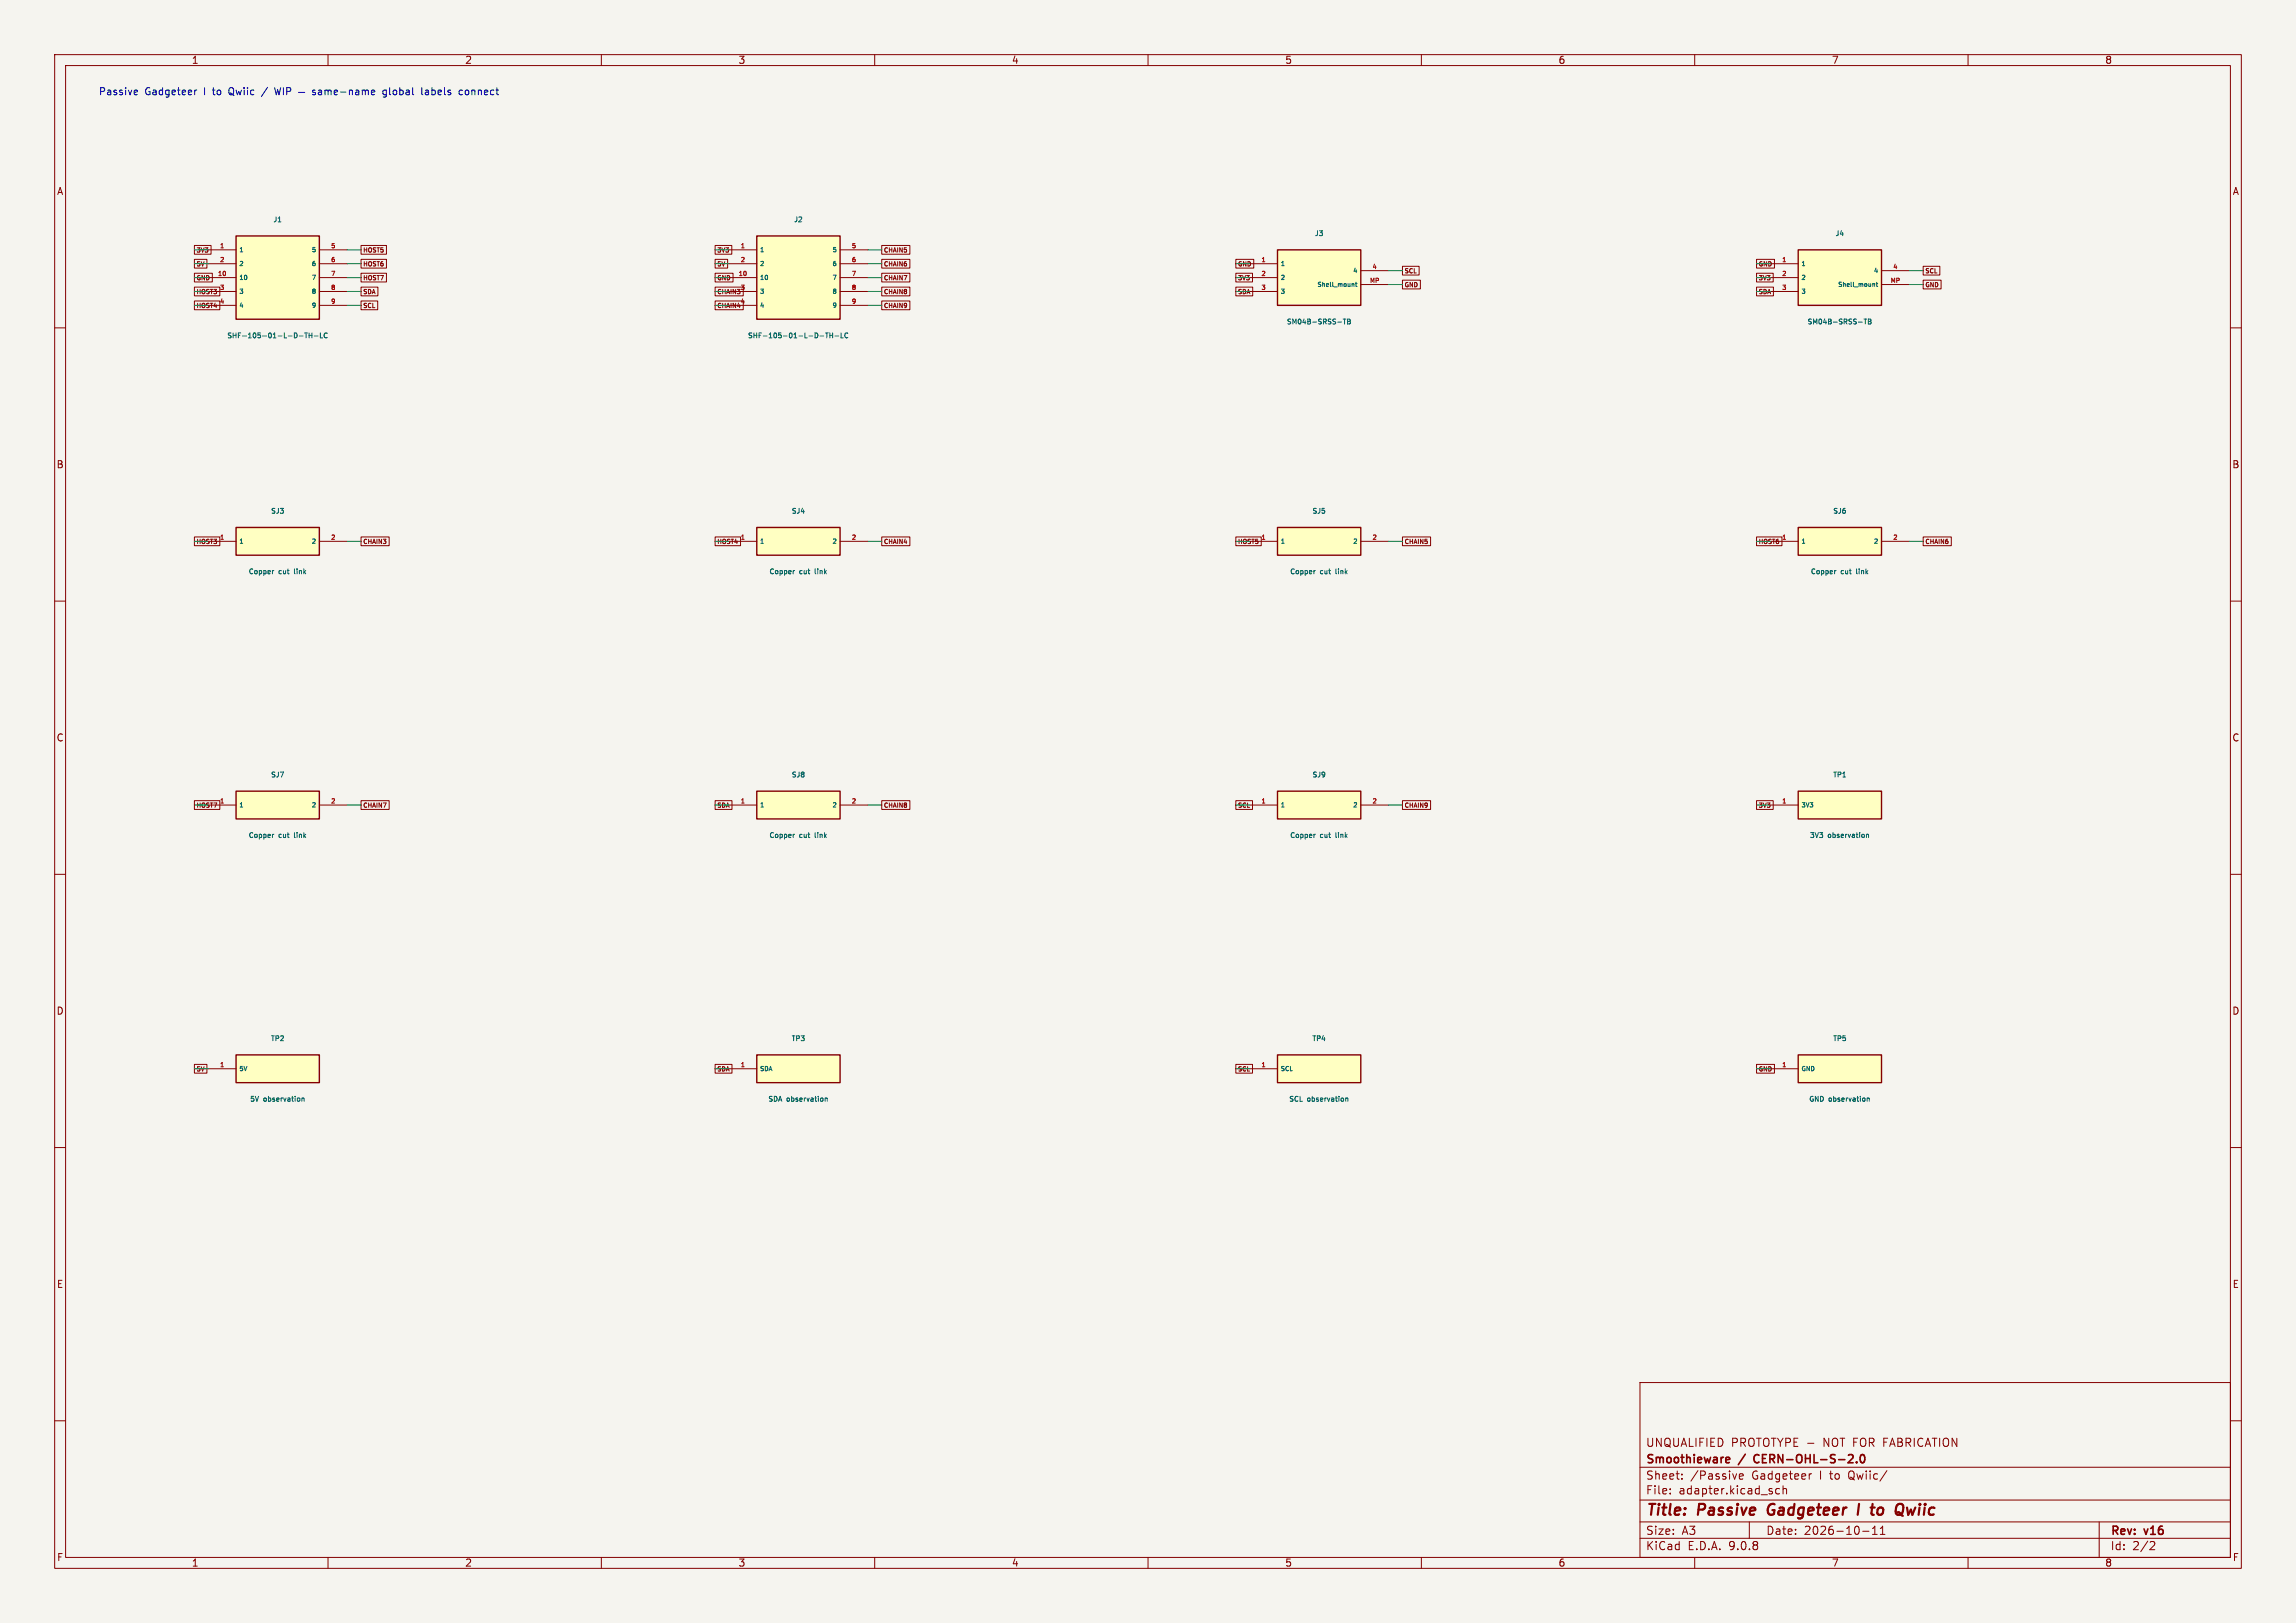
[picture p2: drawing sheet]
<svg xmlns="http://www.w3.org/2000/svg" width="420mm" height="297mm" viewBox="0 0 420 297" stroke-linecap="round" stroke-linejoin="round" font-family="sans-serif">
<defs><g id="words">
<g font-size="2.8" fill="#840000">
<text x="301" y="277.9">Title:</text>
<text x="310.6" y="277.9">Passive</text>
<text x="324.2" y="277.9">Gadgeteer</text>
<text x="341.5" y="277.9">I</text>
<text x="344.8" y="277.9">to</text>
<text x="350" y="277.9">Qwiic</text>
</g>
<g font-size="2.1" fill="#840000">
<text x="301" y="268.2">Smoothieware</text>
<text x="301" y="265">UNQUALIFIED</text>
<text x="316.6" y="265">PROTOTYPE -</text>
<text x="318.2" y="268.2">/</text>
<text x="321.5" y="268.2">CERN-OHL-S-2.0</text>
<text x="333.7" y="265">NOT FOR FABRICATION</text>
<text x="301" y="273.7">File:</text>
<text x="301" y="271">Sheet:</text>
<text x="307.1" y="273.7">adapter.kicad_sch</text>
<text x="309.2" y="271">/Passive</text>
<text x="320.5" y="271">Gadgeteer</text>
<text x="333" y="271">I to</text>
<text x="338.6" y="271">Qwiic/</text>
<text x="301" y="281.1">Size:</text>
<text x="307.6" y="281.1">A3</text>
<text x="323" y="281.1">Date:</text>
<text x="330" y="281.1">2026-10-11</text>
<text x="386" y="281.3">Rev:</text>
<text x="392.4" y="281.3">v16</text>
<text x="301" y="283.9">KiCad</text>
<text x="308.7" y="283.9">E.D.A.</text>
<text x="316.3" y="283.9">9.0.8</text>
<text x="386" y="283.9">Id:</text>
<text x="390.1" y="283.9">2/2</text>
</g>
<g font-size="1.8" fill="#840000">
<text x="35" y="11.9">1</text>
<text x="85" y="11.9">2</text>
<text x="135" y="11.9">3</text>
<text x="185" y="11.9">4</text>
<text x="235" y="11.9">5</text>
<text x="285" y="11.9">6</text>
<text x="335" y="11.9">7</text>
<text x="385" y="11.9">8</text>
<text x="10.3" y="35.9">A</text>
<text x="408.3" y="35.9">A</text>
<text x="10.3" y="85.9">B</text>
<text x="408.2" y="85.9">B</text>
<text x="10.3" y="135.9">C</text>
<text x="408.2" y="135.9">C</text>
<text x="10.3" y="185.9">D</text>
<text x="408.2" y="185.9">D</text>
<text x="10.3" y="235.9">E</text>
<text x="408.3" y="235.9">E</text>
<text x="10.3" y="285.9">F</text>
<text x="35" y="286.9">1</text>
<text x="85" y="286.9">2</text>
<text x="135" y="286.9">3</text>
<text x="185" y="286.9">4</text>
<text x="235" y="286.9">5</text>
<text x="285" y="286.9">6</text>
<text x="335" y="286.9">7</text>
<text x="385" y="286.9">8</text>
<text x="408.3" y="285.9">F</text>
</g>
<g font-size="1.8" fill="#0000c2">
<text x="18" y="17.6">Passive</text>
<text x="26.5" y="17.6">Gadgeteer</text>
<text x="37.4" y="17.6">I</text>
<text x="39.2" y="17.6">to</text>
<text x="42.3" y="17.6">Qwiic</text>
<text x="71.5" y="17.6">global</text>
<text x="78.7" y="17.6">labels</text>
<text x="85.8" y="17.6">connect</text>
</g>
<g font-size="1.3" fill="#006464">
<text x="49.9" y="40.9">J1</text>
<text x="145.1" y="40.9">J2</text>
<text x="240.4" y="43.4">J3</text>
<text x="335.6" y="43.4">J4</text>
<text x="235.3" y="59.6">SM04B-SRSS-TB</text>
<text x="330.5" y="59.6">SM04B-SRSS-TB</text>
<text x="41.4" y="62.1">SHF-105-01-L-D-TH-LC</text>
<text x="136.7" y="62.1">SHF-105-01-L-D-TH-LC</text>
<text x="49.5" y="94.2">SJ3</text>
<text x="144.7" y="94.2">SJ4</text>
<text x="240" y="94.2">SJ5</text>
<text x="335.2" y="94.2">SJ6</text>
<text x="45.4" y="105.3">Copper</text>
<text x="51" y="105.3">cut</text>
<text x="54.1" y="105.3">link</text>
<text x="140.6" y="105.3">Copper</text>
<text x="146.3" y="105.3">cut</text>
<text x="149.3" y="105.3">link</text>
<text x="235.9" y="105.3">Copper</text>
<text x="241.5" y="105.3">cut</text>
<text x="244.6" y="105.3">link</text>
<text x="331.1" y="105.3">Copper</text>
<text x="336.8" y="105.3">cut</text>
<text x="339.8" y="105.3">link</text>
<text x="49.5" y="142.5">SJ7</text>
<text x="144.7" y="142.5">SJ8</text>
<text x="240" y="142.5">SJ9</text>
<text x="335.2" y="142.5">TP1</text>
<text x="45.4" y="153.5">Copper</text>
<text x="51" y="153.5">cut</text>
<text x="54.1" y="153.5">link</text>
<text x="140.6" y="153.5">Copper</text>
<text x="146.3" y="153.5">cut</text>
<text x="149.3" y="153.5">link</text>
<text x="235.9" y="153.5">Copper</text>
<text x="241.5" y="153.5">cut</text>
<text x="244.6" y="153.5">link</text>
<text x="330.9" y="153.5">3V3</text>
<text x="334.4" y="153.5">observation</text>
<text x="49.4" y="190.7">TP2</text>
<text x="144.7" y="190.7">TP3</text>
<text x="239.9" y="190.7">TP4</text>
<text x="335.2" y="190.7">TP5</text>
<text x="45.6" y="201.8">5V</text>
<text x="48.2" y="201.8">observation</text>
<text x="140.4" y="201.8">SDA</text>
<text x="143.9" y="201.8">observation</text>
<text x="235.7" y="201.8">SCL</text>
<text x="239.1" y="201.8">observation</text>
<text x="330.8" y="201.8">GND</text>
<text x="334.5" y="201.8">observation</text>
</g>
<g font-size="1.1" fill="#840000">
<text x="35.9" y="46.4">3V3</text>
<text x="66.3" y="46.4">HOST5</text>
<text x="131.1" y="46.4">3V3</text>
<text x="161.6" y="46.4">CHAIN5</text>
<text x="35.9" y="51.5">GND</text>
<text x="35.9" y="48.9">5V</text>
<text x="66.3" y="48.9">HOST6</text>
<text x="66.3" y="51.5">HOST7</text>
<text x="131.1" y="48.9">5V</text>
<text x="131.1" y="51.5">GND</text>
<text x="135.4" y="53.1">3</text>
<text x="161.6" y="51.5">CHAIN7</text>
<text x="161.6" y="48.9">CHAIN6</text>
<text x="226.4" y="51.5">3V3</text>
<text x="226.4" y="48.9">GND</text>
<text x="256.8" y="52.8">GND</text>
<text x="256.8" y="50.2">SCL</text>
<text x="321.6" y="48.9">GND</text>
<text x="321.6" y="51.5">3V3</text>
<text x="352.1" y="52.8">GND</text>
<text x="352.1" y="50.2">SCL</text>
<text x="35.9" y="54">HOST3</text>
<text x="35.9" y="56.6">HOST4</text>
<text x="66.3" y="54">SDA</text>
<text x="66.3" y="56.6">SCL</text>
<text x="131.1" y="54">CHAIN3</text>
<text x="131.1" y="56.6">CHAIN4</text>
<text x="161.6" y="54">CHAIN8</text>
<text x="161.6" y="56.6">CHAIN9</text>
<text x="226.4" y="54">SDA</text>
<text x="321.6" y="54">SDA</text>
<text x="35.9" y="99.7">HOST3</text>
<text x="66.3" y="99.7">CHAIN3</text>
<text x="131.1" y="99.7">HOST4</text>
<text x="161.6" y="99.7">CHAIN4</text>
<text x="226.4" y="99.7">HOST5</text>
<text x="256.8" y="99.7">CHAIN5</text>
<text x="321.6" y="99.7">HOST6</text>
<text x="352.1" y="99.7">CHAIN6</text>
<text x="35.9" y="148">HOST7</text>
<text x="66.3" y="148">CHAIN7</text>
<text x="131.1" y="148">SDA</text>
<text x="161.6" y="148">CHAIN8</text>
<text x="226.4" y="148">SCL</text>
<text x="256.8" y="148">CHAIN9</text>
<text x="321.6" y="148">3V3</text>
<text x="35.9" y="196.3">5V</text>
<text x="131.1" y="196.3">SDA</text>
<text x="226.4" y="196.3">SCL</text>
<text x="321.6" y="196.3">GND</text>
</g>
<g font-size="1.1" fill="#a90000">
<text x="40.1" y="45.5">1</text>
<text x="60.4" y="45.5">5</text>
<text x="135.4" y="45.5">1</text>
<text x="155.7" y="45.5">5</text>
<text x="39.7" y="50.5">10</text>
<text x="40.1" y="48">2</text>
<text x="40.1" y="53.1">3</text>
<text x="60.4" y="48">6</text>
<text x="60.4" y="50.5">7</text>
<text x="60.4" y="53.1">8</text>
<text x="135" y="50.5">10</text>
<text x="135.4" y="48">2</text>
<text x="155.7" y="48">6</text>
<text x="155.7" y="50.5">7</text>
<text x="155.7" y="53.1">8</text>
<text x="230.6" y="48">1</text>
<text x="230.6" y="50.5">2</text>
<text x="230.6" y="53.1">3</text>
<text x="250.5" y="51.8">MP</text>
<text x="250.9" y="49.3">4</text>
<text x="325.9" y="48">1</text>
<text x="325.9" y="50.5">2</text>
<text x="325.9" y="53.1">3</text>
<text x="345.7" y="51.8">MP</text>
<text x="346.2" y="49.3">4</text>
<text x="40.1" y="55.6">4</text>
<text x="60.4" y="55.6">9</text>
<text x="135.4" y="55.6">4</text>
<text x="155.7" y="55.6">9</text>
<text x="40.1" y="98.8">1</text>
<text x="60.4" y="98.8">2</text>
<text x="135.4" y="98.8">1</text>
<text x="155.7" y="98.8">2</text>
<text x="230.6" y="98.8">1</text>
<text x="250.9" y="98.8">2</text>
<text x="325.9" y="98.8">1</text>
<text x="346.2" y="98.8">2</text>
<text x="40.1" y="147.1">1</text>
<text x="60.4" y="147.1">2</text>
<text x="135.4" y="147.1">1</text>
<text x="155.7" y="147.1">2</text>
<text x="230.6" y="147.1">1</text>
<text x="250.9" y="147.1">2</text>
<text x="325.9" y="147.1">1</text>
<text x="40.1" y="195.3">1</text>
<text x="135.4" y="195.3">1</text>
<text x="230.6" y="195.3">1</text>
<text x="325.9" y="195.3">1</text>
</g>
<g font-size="1.1" fill="#006464">
<text x="43.7" y="46.3">1</text>
<text x="56.9" y="46.3">5</text>
<text x="138.9" y="46.3">1</text>
<text x="152.1" y="46.3">5</text>
<text x="43.7" y="48.9">2</text>
<text x="43.7" y="51.4">10</text>
<text x="43.7" y="54">3</text>
<text x="56.9" y="48.9">6</text>
<text x="56.9" y="51.4">7</text>
<text x="56.9" y="54">8</text>
<text x="138.9" y="48.9">2</text>
<text x="138.9" y="51.4">10</text>
<text x="138.9" y="54">3</text>
<text x="152.1" y="48.9">6</text>
<text x="152.1" y="51.4">7</text>
<text x="152.1" y="54">8</text>
<text x="234.2" y="48.9">1</text>
<text x="234.2" y="51.4">2</text>
<text x="234.2" y="54">3</text>
<text x="240.8" y="52.7">Shell_mount</text>
<text x="247.4" y="50.2">4</text>
<text x="329.4" y="48.9">1</text>
<text x="329.4" y="51.4">2</text>
<text x="329.4" y="54">3</text>
<text x="336.1" y="52.7">Shell_mount</text>
<text x="342.6" y="50.2">4</text>
<text x="43.7" y="56.5">4</text>
<text x="56.9" y="56.5">9</text>
<text x="138.9" y="56.5">4</text>
<text x="152.1" y="56.5">9</text>
<text x="43.7" y="99.7">1</text>
<text x="56.9" y="99.7">2</text>
<text x="138.9" y="99.7">1</text>
<text x="152.1" y="99.7">2</text>
<text x="234.2" y="99.7">1</text>
<text x="247.4" y="99.7">2</text>
<text x="329.4" y="99.7">1</text>
<text x="342.6" y="99.7">2</text>
<text x="43.7" y="147.9">1</text>
<text x="56.9" y="147.9">2</text>
<text x="138.9" y="147.9">1</text>
<text x="152.1" y="147.9">2</text>
<text x="234.2" y="147.9">1</text>
<text x="247.4" y="147.9">2</text>
<text x="329.4" y="147.9">3V3</text>
<text x="43.7" y="196.2">5V</text>
<text x="138.9" y="196.2">SDA</text>
<text x="234.2" y="196.2">SCL</text>
<text x="329.4" y="196.2">GND</text>
</g>
</g></defs>
<path d="M0 0h420v297h-420z" fill="#f5f4ef" stroke="#f5f4ef" stroke-width=".18"/>
<g fill="none" stroke="#840000" stroke-width=".18">
<path d="M10 10h400v277h-400zM12 12h396v273h-396zM60 10v2M110 10v2M160 10v2M210 10v2M260 10v2M310 10v2M360 10v2M10 60h2M408 60h2M10 110h2"/>
<path d="M408 110h2M10 160h2M408 160h2M10 210h2M408 210h2M300 253h108v32h-108zM10 260h2M300 278.5h108M300 274.5h108M300 268.5h108M305.5 273.2v.2M305.5 272.5v.1"/>
<path d="M307.7 270.5v.2M307.7 269.8v.1M318.2 270.2l.7-.2-.1-.2-.4-.1-.2 .2v.7h.6M320 278.5v3M325.5 272.5l-.4-.1-.3 .3v.4l.1 .2h.6M326.2 272.5l.2-.1 .3 .1 .1 .9M326.2 271.9v1.5M331.4 269.7l-.3 .1M342.5 279.7l.4-.4v1.5M343.9 279.7l.5-.4v1.5M345.2 269.1l-1.3 1.9M384 278.5v6.5"/>
<path d="M408 260h2M60 285v2M110 285v2M160 285v2M210 285v2M260 285v2M300 281.5h108M310 285v2M340.7 280.2h1.2M342.5 280.8h.9M343.9 280.8h.9M360 285v2"/>
<path d="M393.5 282.1l.5 .1 .2 .3-1 1.1h1"/>
</g>
<path d="M323.6 275.5a1.27 1.27 0 0 0 0 1.6M340.1 275.2l-.3 2M343.5 277a.52 .52 0 0 0 .7 .1M344.2 275.9a.62 .62 0 0 0-.7 .4M348.8 275.9l.2 1.3 .5-.9" fill="none" stroke="#840000" stroke-width=".4"/>
<path d="M315.9 266.7l.4 .1 .1 .2-.7 .2M316.3 267.6l-.4 .1M321 266.4l-.2 .4 .2 .7M338 267.7h1M338.9 266.3v.5M339.6 267.5v.2M340.4 266.3l.2-.1a.8 .8 0 0 1 .5 .7 .8 .8 0 0 1-.5 .8l-.2-.2-.1-.4z" fill="none" stroke="#840000" stroke-width=".3"/>
<path d="M233.7 193h15.2v5.1h-15.2z" fill="#ffffc2"/>
<path d="M233.7 193h15.2v5.1h-15.2z" fill="none" stroke="#840000" stroke-width=".25"/>
<path d="M228.6 195.6h5.1" fill="none" stroke="#840000" stroke-width=".18"/>
<path d="M246.2 200.9v.6M246.2 201h.3v.5" fill="none" stroke="#006464" stroke-width=".18"/>
<path d="M43.2 193h15.2v5.1h-15.2z" fill="#ffffc2"/>
<path d="M43.2 193h15.2v5.1h-15.2z" fill="none" stroke="#840000" stroke-width=".25"/>
<path d="M38.1 195.6h5.1" fill="none" stroke="#840000" stroke-width=".18"/>
<path d="M55.2 200.9v.6M55.2 201h.4v.5" fill="none" stroke="#006464" stroke-width=".18"/>
<path d="M233.7 45.7h15.2v10.2h-15.2z" fill="#ffffc2"/>
<path d="M233.7 45.7h15.2v10.2h-15.2z" fill="none" stroke="#840000" stroke-width=".25"/>
<path d="M228.6 48.3h5.1M228.6 50.8h5.1M228.6 53.3h5.1M248.9 49.5h5.1M248.9 52.1h5.1" fill="none" stroke="#840000" stroke-width=".18"/>
<path d="M245.7 58.4h.5M245.9 58.4v.9M246.5 58.4h.3l.2 .2-.2 .2 .2 .3-.2 .2h-.3zM246.5 58.8h.3M247.4 51.9h.2l.1 .5M247.9 51.9h.3M248 51.6v.7l.2 .1" fill="none" stroke="#006464" stroke-width=".18"/>
<path d="M328.9 144.8h15.3v5.1h-15.3z" fill="#ffffc2"/>
<path d="M328.9 144.8h15.3v5.1h-15.3z" fill="none" stroke="#840000" stroke-width=".25"/>
<path d="M323.8 147.3h5.1" fill="none" stroke="#840000" stroke-width=".18"/>
<path d="M341.4 152.7v.6M341.4 152.8l.4-.1v.6" fill="none" stroke="#006464" stroke-width=".18"/>
<path d="M328.9 193h15.3v5.1h-15.3z" fill="#ffffc2"/>
<path d="M328.9 193h15.3v5.1h-15.3z" fill="none" stroke="#840000" stroke-width=".25"/>
<path d="M323.8 195.6h5.1" fill="none" stroke="#840000" stroke-width=".18"/>
<path d="M341.5 200.9v.6M341.5 201h.4v.5" fill="none" stroke="#006464" stroke-width=".18"/>
<path d="M328.9 96.5h15.3v5.1h-15.3z" fill="#ffffc2"/>
<path d="M328.9 96.5h15.3v5.1h-15.3z" fill="none" stroke="#840000" stroke-width=".25"/>
<path d="M323.8 99.1h5.1M344.2 99.1h5" fill="none" stroke="#840000" stroke-width=".18"/>
<path d="M335.8 104.4l-.2 .1" fill="none" stroke="#006464" stroke-width=".18"/>
<path d="M138.4 96.5h15.3v5.1h-15.3z" fill="#ffffc2"/>
<path d="M138.4 96.5h15.3v5.1h-15.3z" fill="none" stroke="#840000" stroke-width=".25"/>
<path d="M133.3 99.1h5.1M153.7 99.1h5" fill="none" stroke="#840000" stroke-width=".18"/>
<path d="M145.3 104.4l-.2 .1" fill="none" stroke="#006464" stroke-width=".18"/>
<path d="M43.2 144.8h15.2v5.1h-15.2z" fill="#ffffc2"/>
<path d="M43.2 144.8h15.2v5.1h-15.2z" fill="none" stroke="#840000" stroke-width=".25"/>
<path d="M38.1 147.3h5.1M58.4 147.3h5.1" fill="none" stroke="#840000" stroke-width=".18"/>
<path d="M50.1 152.7l-.2 .1" fill="none" stroke="#006464" stroke-width=".18"/>
<path d="M233.7 96.5h15.2v5.1h-15.2z" fill="#ffffc2"/>
<path d="M233.7 96.5h15.2v5.1h-15.2z" fill="none" stroke="#840000" stroke-width=".25"/>
<path d="M228.6 99.1h5.1M248.9 99.1h5.1" fill="none" stroke="#840000" stroke-width=".18"/>
<path d="M240.6 104.4l-.2 .1" fill="none" stroke="#006464" stroke-width=".18"/>
<path d="M43.2 43.2h15.2v15.2h-15.2z" fill="#ffffc2"/>
<path d="M43.2 43.2h15.2v15.2h-15.2z" fill="none" stroke="#840000" stroke-width=".25"/>
<path d="M38.1 45.7h5.1M38.1 48.3h5.1M38.1 50.8h5.1M38.1 53.3h5.1M38.1 55.9h5.1M58.4 45.7h5.1M58.4 48.3h5.1M58.4 50.8h5.1M58.4 53.3h5.1M58.4 55.9h5.1" fill="none" stroke="#840000" stroke-width=".18"/>
<path d="M54.7 61.5h.7M55.7 60.9h.5M56 60.9v.9M56.5 60.9v.9M56.5 61.4h.6M57.1 60.9v.9M57.5 61.5h.7M58.6 60.9v.9h.4M59.8 61a.4 .4 0 0 0-.5 .4 .4 .4 0 0 0 .5 .3" fill="none" stroke="#006464" stroke-width=".18"/>
<path d="M138.4 43.2h15.3v15.2h-15.3z" fill="#ffffc2"/>
<path d="M138.4 43.2h15.3v15.2h-15.3z" fill="none" stroke="#840000" stroke-width=".25"/>
<path d="M133.3 45.7h5.1M133.3 48.3h5.1M133.3 50.8h5.1M133.3 53.3h5.1M133.3 55.9h5.1M153.7 45.7h5M153.7 48.3h5M153.7 50.8h5M153.7 53.3h5M153.7 55.9h5" fill="none" stroke="#840000" stroke-width=".18"/>
<path d="M150 61.5h.7M151 60.9h.5M151.2 60.9v.9M151.8 60.9v.9M151.8 61.4h.5M152.3 60.9v.9M152.7 61.5h.7M153.8 60.9v.9h.5M155.1 61a.4 .4 0 0 0-.6 .4 .4 .4 0 0 0 .6 .3" fill="none" stroke="#006464" stroke-width=".18"/>
<path d="M138.4 144.8h15.3v5.1h-15.3z" fill="#ffffc2"/>
<path d="M138.4 144.8h15.3v5.1h-15.3z" fill="none" stroke="#840000" stroke-width=".25"/>
<path d="M133.3 147.3h5.1M153.7 147.3h5" fill="none" stroke="#840000" stroke-width=".18"/>
<path d="M145.3 152.7l-.2 .1" fill="none" stroke="#006464" stroke-width=".18"/>
<path d="M138.4 193h15.3v5.1h-15.3z" fill="#ffffc2"/>
<path d="M138.4 193h15.3v5.1h-15.3z" fill="none" stroke="#840000" stroke-width=".25"/>
<path d="M133.3 195.6h5.1" fill="none" stroke="#840000" stroke-width=".18"/>
<path d="M150.9 200.9v.6M150.9 201h.4v.5" fill="none" stroke="#006464" stroke-width=".18"/>
<path d="M43.2 96.5h15.2v5.1h-15.2z" fill="#ffffc2"/>
<path d="M43.2 96.5h15.2v5.1h-15.2z" fill="none" stroke="#840000" stroke-width=".25"/>
<path d="M38.1 99.1h5.1M58.4 99.1h5.1" fill="none" stroke="#840000" stroke-width=".18"/>
<path d="M50.1 104.4l-.2 .1" fill="none" stroke="#006464" stroke-width=".18"/>
<path d="M328.9 45.7h15.3v10.2h-15.3z" fill="#ffffc2"/>
<path d="M328.9 45.7h15.3v10.2h-15.3z" fill="none" stroke="#840000" stroke-width=".25"/>
<path d="M323.8 48.3h5.1M323.8 50.8h5.1M323.8 53.3h5.1M344.2 49.5h5M344.2 52.1h5" fill="none" stroke="#840000" stroke-width=".18"/>
<path d="M340.9 58.4h.6M341.2 58.4v.9M341.8 58.4h.3l.1 .2-.1 .2 .2 .3-.2 .2h-.3zM341.8 58.8h.3M342.6 51.9h.3v.5M343.2 51.9h.3M343.3 51.6v.7l.2 .1" fill="none" stroke="#006464" stroke-width=".18"/>
<path d="M233.7 144.8h15.2v5.1h-15.2z" fill="#ffffc2"/>
<path d="M233.7 144.8h15.2v5.1h-15.2z" fill="none" stroke="#840000" stroke-width=".25"/>
<g fill="none" stroke="#840000" stroke-width=".18">
<path d="M35.6 52.5h4.6v1.6h-4.6zM35.6 50h3.2v1.6h-3.2zM35.6 47.5h2.2v1.6h-2.2zM35.6 55.1h4.6v1.6h-4.6zM35.6 44.9h3v1.6h-3zM66 52.5h3.1v1.6h-3.1zM66 44.9h4.7v1.6h-4.7zM66 47.5h4.7v1.6h-4.7zM66 50h4.7v1.6h-4.7zM66 55.1h3.1v1.6h-3.1zM130.8 44.9h3.1v1.6h-3.1zM130.8 52.5h5.2v1.6h-5.2z"/>
<path d="M130.8 55.1h5.2v1.6h-5.2zM130.8 47.5h2.3v1.6h-2.3zM130.8 50h3.3v1.6h-3.3zM161.3 44.9h5.1v1.6h-5.1zM161.3 52.5h5.1v1.6h-5.1zM161.3 50h5.1v1.6h-5.1zM161.3 47.5h5.1v1.6h-5.1zM161.3 55.1h5.1v1.6h-5.1zM226.1 52.5h3v1.6h-3zM226.1 50h3v1.6h-3zM226.1 47.5h3.2v1.6h-3.2zM256.5 51.3h3.3v1.6h-3.3z"/>
<path d="M256.5 48.7h3.1v1.6h-3.1zM321.3 47.5h3.3v1.6h-3.3zM321.3 50h3.1v1.6h-3.1zM321.3 52.5h3.1v1.6h-3.1zM351.8 51.3h3.3v1.6h-3.3zM351.8 48.7h3v1.6h-3zM35.6 98.3h4.6v1.6h-4.6zM66 98.3h5.2v1.6h-5.2zM130.8 98.3h4.7v1.6h-4.7zM161.3 98.3h5.1v1.6h-5.1zM226.1 98.3h4.6v1.6h-4.6zM256.5 98.3h5.2v1.6h-5.2z"/>
<path d="M321.3 98.3h4.7v1.6h-4.7zM351.8 98.3h5.1v1.6h-5.1zM35.6 146.5h4.6v1.6h-4.6zM66 146.5h5.2v1.6h-5.2zM130.8 146.5h3.1v1.6h-3.1zM161.3 146.5h5.1v1.6h-5.1zM226.1 146.5h3v1.6h-3zM228.6 147.3h5.1M248.9 147.3h5.1M256.5 146.5h5.2v1.6h-5.2zM321.3 146.5h3.1v1.6h-3.1zM35.6 194.8h2.2v1.6h-2.2z"/>
<path d="M130.8 194.8h3.1v1.6h-3.1zM226.1 194.8h3v1.6h-3zM321.3 194.8h3.3v1.6h-3.3z"/>
</g>
<path d="M240.6 152.7l-.2 .1" fill="none" stroke="#006464" stroke-width=".18"/>
<g fill="none" stroke="#009600" stroke-width=".18">
<path d="M35.6 48.3h2.5M35.6 50.8h2.5M35.6 53.3h2.5M35.6 45.7h2.5M35.6 55.9h2.5M63.5 48.3h2.5M63.5 50.8h2.5M63.5 53.3h2.5M63.5 45.7h2.5M63.5 55.9h2.5M130.8 48.3h2.5M130.8 50.8h2.5"/>
<path d="M130.8 53.3h2.5M130.8 45.7h2.5M130.8 55.9h2.5M158.7 48.3h2.6M158.7 50.8h2.6M158.7 53.3h2.6M158.7 45.7h2.6M158.7 55.9h2.6M226.1 48.3h2.5M226.1 50.8h2.5M226.1 53.3h2.5M254 52.1h2.5"/>
<path d="M254 49.5h2.5M321.3 48.3h2.5M321.3 50.8h2.5M321.3 53.3h2.5M349.2 52.1h2.6M349.2 49.5h2.6M35.6 99.1h2.5M63.5 99.1h2.5M130.8 99.1h2.5M158.7 99.1h2.6M226.1 99.1h2.5M254 99.1h2.5"/>
<path d="M321.3 99.1h2.5M349.2 99.1h2.6M35.6 147.3h2.5M63.5 147.3h2.5M130.8 147.3h2.5M158.7 147.3h2.6M226.1 147.3h2.5M254 147.3h2.5M321.3 147.3h2.5M35.6 195.6h2.5M130.8 195.6h2.5M226.1 195.6h2.5"/>
<path d="M321.3 195.6h2.5"/>
</g>
<g fill="none" stroke="#0000c2" stroke-width=".18">
<path d="M24.7 16.5h.4l.1 .3-.7 .1M25.1 17.3h-.4M36 16.5l-.4 .2M48.9 16l-1.1 1.7M50.2 16l.3 1.3 .3-.9 .2 .9 .3-1.3M51.8 16v1.3M52.5 16.7h.6l.1-.2-.1-.3-.6-.2v1.3M54.6 16.9h1.1M57.7 16.5h-.4l-.1 .2v.1l.5 .2v.3h-.5M58.3 16.5h.5v.8M58.8 16.8h-.4l-.2 .2 .2 .3h.4M59.5 16.6l.3-.1 .2 .2"/>
<path d="M59.5 16.5v.8M60 16.7l.2-.2h.3l.1 .8M60 16.7v.6M61.1 16.9l.6-.1v-.3h-.4l-.2 .2 .1 .6h.5M62.3 16.8h1M63.9 16.6l.2-.1h.3l.1 .8M63.9 16.5v.8M65.1 16.5h.5v.8M65.6 16.8h-.4l-.2 .2 .2 .3h.4M66.3 16.6l.3-.1 .2 .2M66.3 16.5v.8M66.8 16.7l.2-.2h.3l.1 .8"/>
<path d="M66.8 16.7v.6M67.9 16.9l.7-.1-.1-.3h-.4l-.2 .2 .1 .6h.5M70.7 16.5h-.4l-.3 .2 .2 .6h.5M70.7 16.5v1l-.3 .3-.3-.1M77.2 16v1.2l.1 .1M78.2 16.5h-.4M78.3 16.8h-.3l-.2 .2v.3h.5M84 17.1l.2 .2h.4M84.6 16.5h-.4l-.2 .2M85.3 16.5l-.2 .2v.4l.2 .2"/>
</g>
<use href="#words"/>
</svg>
